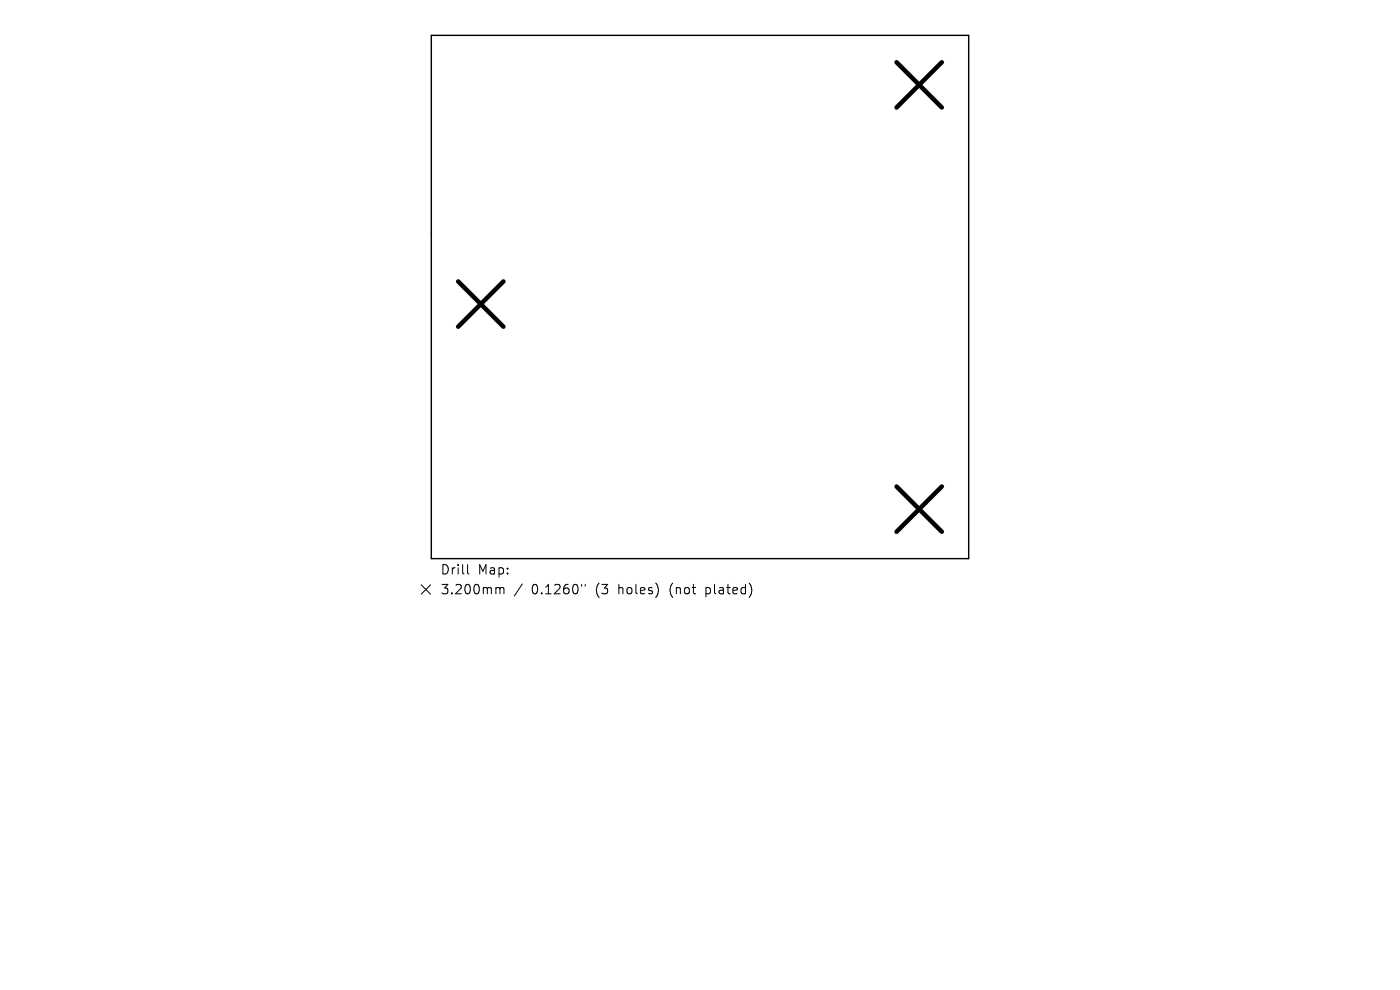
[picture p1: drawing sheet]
<svg xmlns="http://www.w3.org/2000/svg" width="297mm" height="210mm" viewBox="0 0 297 210" stroke-linecap="round" stroke-linejoin="round" font-family="sans-serif">
<defs><g id="words">
<g font-size="2.8">
<text x="93.4" y="122.2">Drill</text>
<text x="101.4" y="122.2">Map:</text>
<text x="93.4" y="126.4">3.200mm</text>
<text x="112.8" y="126.4">0.1260&quot;</text>
<text x="126.5" y="126.4">(3</text>
<text x="131.5" y="126.4">holes)</text>
<text x="142.5" y="126.4">(not</text>
<text x="150.4" y="126.4">plated)</text>
</g>
</g></defs>
<path d="M91.5 7.5h114v111h-114z" fill="none" stroke="#000" stroke-width=".3"/>
<path d="M190.2 13.2l9.6 9.6M199.8 13.2l-9.6 9.6M97.2 59.7l9.6 9.6M106.8 59.7l-9.6 9.6M190.2 103.2l9.6 9.6M199.8 103.2l-9.6 9.6" fill="none" stroke="#000" stroke-width=".96"/>
<path d="M99.2 119.8v1.7l.3 .3M89.4 124.1l2 2M91.4 124.1l-2 2M105.5 124.6l.5 .1 .1 .2M106.1 124.9l.2-.3 .5 .1 .1 1.3M106.1 124.9v1.1M110.8 123.9l-1.7 2.5M123.4 124v.3M124.1 124v.3" fill="none" stroke="#000" stroke-width=".21"/>
<use href="#words"/>
</svg>
